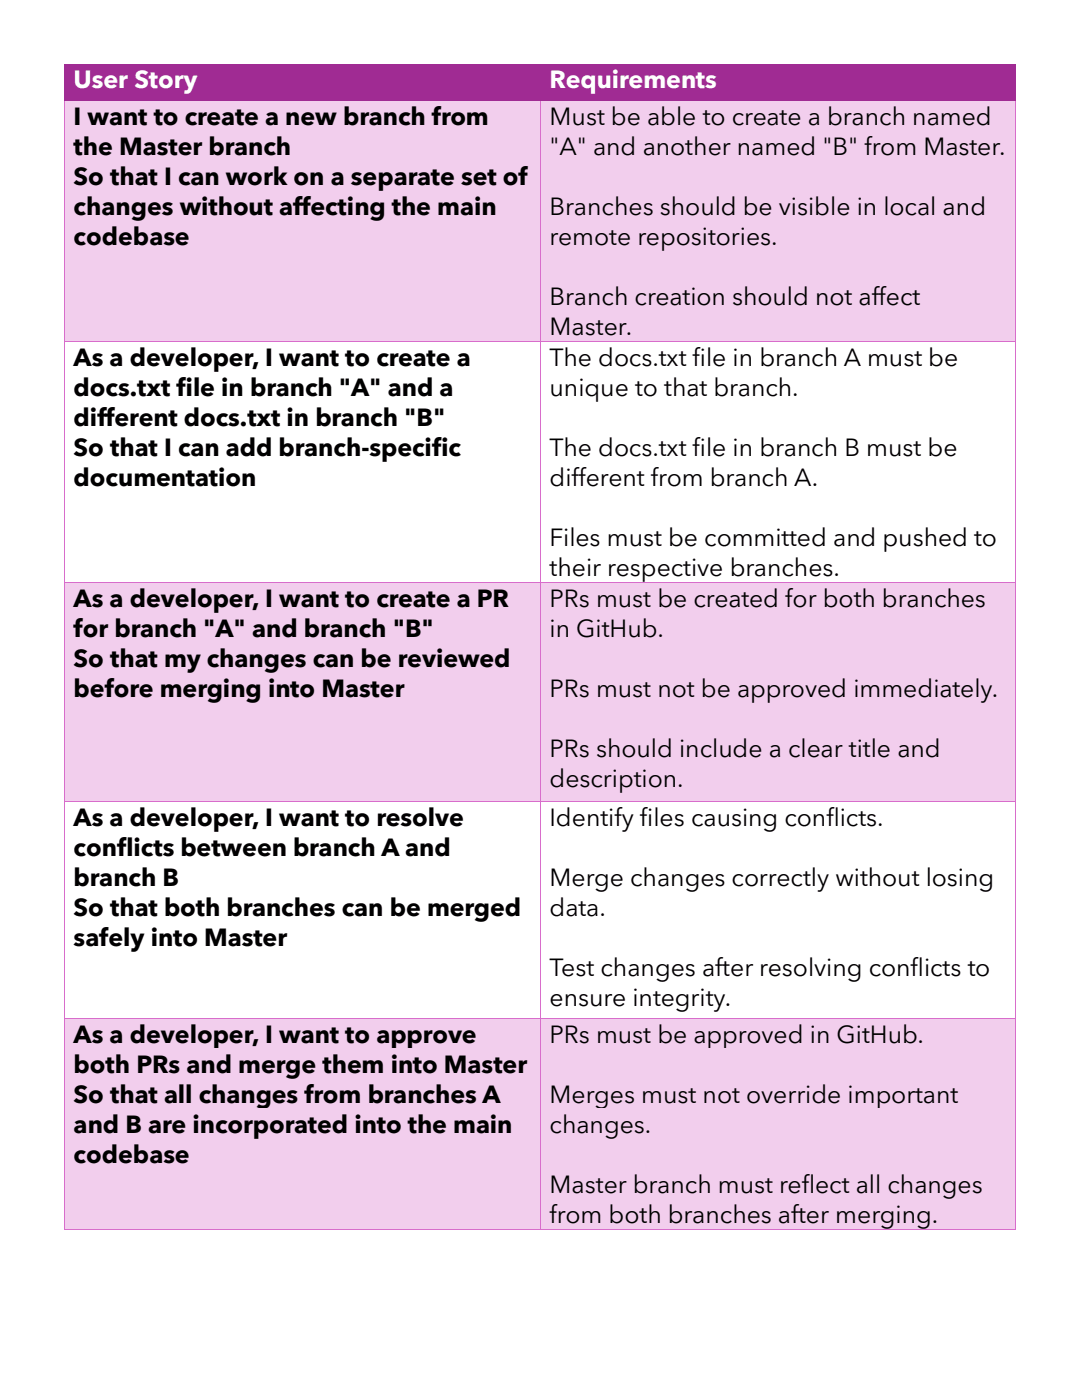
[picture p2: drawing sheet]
<svg xmlns="http://www.w3.org/2000/svg" width="216mm" height="279mm" viewBox="0 0 216 279" stroke-linecap="round" stroke-linejoin="round" font-family="sans-serif">
<defs><g id="words">
<g font-size="5" fill="#fff">
<text x="14.7" y="17.7">User Story</text>
<text x="109.7" y="17.7">Requirements</text>
</g>
<g font-size="5">
<text x="14.7" y="25">I want to create a new branch from</text>
<text x="109.7" y="25">Must be able to create a branch named</text>
<text x="14.7" y="31">the Master branch</text>
<text x="109.7" y="31">&quot;A&quot; and another named &quot;B&quot; from Master.</text>
<text x="14.7" y="37">So that I can work on a separate set of</text>
<text x="14.7" y="43">changes without affecting the main</text>
<text x="109.7" y="43">Branches should be visible in local and</text>
<text x="14.7" y="48.9">codebase</text>
<text x="109.7" y="48.9">remote repositories.</text>
<text x="109.7" y="60.9">Branch creation should not affect</text>
<text x="109.7" y="66.9">Master.</text>
<text x="14.7" y="73.1">As a developer, I want to create a</text>
<text x="109.7" y="73.1">The docs.txt f</text>
<text x="138.2" y="73.1">ile in branch A must be</text>
<text x="14.7" y="79.1">docs.txt f</text>
<text x="35.2" y="79.1">ile in branch &quot;A&quot; and a</text>
<text x="109.7" y="79.1">unique to that branch.</text>
<text x="14.7" y="85.1">different docs.txt in branch &quot;B&quot;</text>
<text x="14.7" y="91.1">So that I can add branch-specif</text>
<text x="86.2" y="91.1">ic</text>
<text x="109.7" y="91.1">The docs.txt f</text>
<text x="138.2" y="91.1">ile in branch B must be</text>
<text x="14.7" y="97">documentation</text>
<text x="109.7" y="97">different from branch A.</text>
<text x="109.7" y="109">Files must be committed and pushed to</text>
<text x="109.7" y="115">their respective branches.</text>
<text x="14.7" y="121.2">As a developer, I want to create a PR</text>
<text x="109.7" y="121.2">PRs must be created for both branches</text>
<text x="14.7" y="127.2">for branch &quot;A&quot; and branch &quot;B&quot;</text>
<text x="109.7" y="127.2">in GitHub.</text>
<text x="14.7" y="133.2">So that my changes can be reviewed</text>
<text x="14.7" y="139.2">before merging into Master</text>
<text x="109.7" y="139.2">PRs must not be approved immediately.</text>
<text x="109.7" y="151.2">PRs should include a clear title and</text>
<text x="109.7" y="157.1">description.</text>
<text x="14.7" y="164.9">As a developer, I want to resolve</text>
<text x="109.7" y="164.9">Identify f</text>
<text x="127.7" y="164.9">iles causing conf</text>
<text x="164.9" y="164.9">licts.</text>
<text x="14.7" y="170.9">conf</text>
<text x="23.4" y="170.9">licts between branch A and</text>
<text x="14.7" y="176.9">branch B</text>
<text x="109.7" y="176.9">Merge changes correctly without losing</text>
<text x="14.7" y="182.9">So that both branches can be merged</text>
<text x="109.7" y="182.9">data.</text>
<text x="14.7" y="188.8">safely into Master</text>
<text x="109.7" y="194.8">Test changes after resolving conf</text>
<text x="181.7" y="194.8">licts to</text>
<text x="109.7" y="200.8">ensure integrity.</text>
<text x="14.7" y="208.1">As a developer, I want to approve</text>
<text x="109.7" y="208.1">PRs must be approved in GitHub.</text>
<text x="14.7" y="214.1">both PRs and merge them into Master</text>
<text x="14.7" y="220">So that all changes from branches A</text>
<text x="109.7" y="220">Merges must not override important</text>
<text x="14.7" y="226.1">and B are incorporated into the main</text>
<text x="109.7" y="226.1">changes.</text>
<text x="14.7" y="232">codebase</text>
<text x="109.7" y="238">Master branch must ref</text>
<text x="160" y="238">lect all changes</text>
<text x="109.7" y="244">from both branches after merging.</text>
</g>
</g></defs>
<g fill="#a02b93">
<path d="M12.9 12.9h94.9v7.1h-94.9z" fill-rule="evenodd"/>
<path d="M14.7 12.9h91.2v6h-91.2z" fill-rule="evenodd"/>
<path d="M107.8 12.9h94.8v7.1h-94.8z" fill-rule="evenodd"/>
<path d="M109.7 12.9h91.1v6h-91.1z" fill-rule="evenodd"/>
<path d="M12.7 12.7h.2v.2h-.2z" fill-rule="evenodd"/>
<path d="M12.7 12.7h.2v.2h-.2z" fill-rule="evenodd"/>
</g>
<path d="M12.9 12.8h94.9" fill="none" stroke="#a02b93" stroke-width=".2"/>
<path d="M107.8 12.7h.1v.2h-.1z" fill-rule="evenodd" fill="#a02b93"/>
<path d="M107.9 12.8h94.7" fill="none" stroke="#a02b93" stroke-width=".2"/>
<g fill="#a02b93">
<path d="M202.6 12.7h.2v.2h-.2z" fill-rule="evenodd"/>
<path d="M202.6 12.7h.2v.2h-.2z" fill-rule="evenodd"/>
</g>
<path d="M12.8 12.9v7.1M202.7 12.9v7.1" fill="none" stroke="#a02b93" stroke-width=".2"/>
<g fill="#f2ceed">
<path d="M12.9 20.2h94.8v48h-94.8z" fill-rule="evenodd"/>
<path d="M14.7 20.2h91.2v6h-91.2z" fill-rule="evenodd"/>
<path d="M14.7 26.2h91.2v6h-91.2z" fill-rule="evenodd"/>
<path d="M14.7 32.2h91.2v6h-91.2z" fill-rule="evenodd"/>
<path d="M14.7 38.2h91.2v6h-91.2z" fill-rule="evenodd"/>
<path d="M14.7 44.2h91.2v6h-91.2z" fill-rule="evenodd"/>
<path d="M107.8 20.2h94.8v48h-94.8z" fill-rule="evenodd"/>
<path d="M109.7 20.2h91.1v6h-91.1z" fill-rule="evenodd"/>
<path d="M109.7 26.2h91.1v6h-91.1z" fill-rule="evenodd"/>
<path d="M109.7 32.2h91.1v6h-91.1z" fill-rule="evenodd"/>
<path d="M109.7 38.2h91.1v6h-91.1z" fill-rule="evenodd"/>
<path d="M109.7 44.2h91.1v6h-91.1z" fill-rule="evenodd"/>
<path d="M109.7 50.2h91.1v6h-91.1z" fill-rule="evenodd"/>
<path d="M109.7 56.2h91.1v6h-91.1z" fill-rule="evenodd"/>
<path d="M109.7 62.2h91.1v6h-91.1z" fill-rule="evenodd"/>
</g>
<path d="M12.7 20h.2v.2h-.2z" fill-rule="evenodd" fill="#a02b93"/>
<path d="M12.9 20.1h94.8" fill="none" stroke="#a02b93" stroke-width=".2"/>
<g fill="#a02b93">
<path d="M107.7 20h.1v.2h-.1z" fill-rule="evenodd"/>
<path d="M107.8 20h.2v.2h-.2z" fill-rule="evenodd"/>
</g>
<path d="M108 20.1h94.6" fill="none" stroke="#a02b93" stroke-width=".2"/>
<path d="M202.6 20h.2v.2h-.2z" fill-rule="evenodd" fill="#a02b93"/>
<path d="M12.8 20.2v48M107.8 20.2v48M202.7 20.2v48" fill="none" stroke="#d86dcb" stroke-width=".2"/>
<path d="M12.7 68.2h.2v.1h-.2z" fill-rule="evenodd" fill="#d86dcb"/>
<path d="M12.9 68.2h94.8" fill="none" stroke="#d86dcb" stroke-width=".2"/>
<path d="M107.7 68.2h.1v.1h-.1z" fill-rule="evenodd" fill="#d86dcb"/>
<path d="M107.8 68.2h94.8" fill="none" stroke="#d86dcb" stroke-width=".2"/>
<path d="M202.6 68.2h.2v.1h-.2z" fill-rule="evenodd" fill="#d86dcb"/>
<path d="M12.8 68.3v48M107.8 68.3v48M202.7 68.3v48" fill="none" stroke="#d86dcb" stroke-width=".2"/>
<g fill="#f2ceed">
<path d="M12.9 116.4h94.8v43.5h-94.8z" fill-rule="evenodd"/>
<path d="M14.7 116.4h91.2v6h-91.2z" fill-rule="evenodd"/>
<path d="M14.7 122.4h91.2v6h-91.2z" fill-rule="evenodd"/>
<path d="M14.7 128.4h91.2v6h-91.2z" fill-rule="evenodd"/>
<path d="M14.7 134.4h91.2v6h-91.2z" fill-rule="evenodd"/>
<path d="M107.8 116.4h94.8v43.5h-94.8z" fill-rule="evenodd"/>
<path d="M109.7 116.4h91.1v6h-91.1z" fill-rule="evenodd"/>
<path d="M109.7 122.4h91.1v6h-91.1z" fill-rule="evenodd"/>
<path d="M109.7 128.4h91.1v6h-91.1z" fill-rule="evenodd"/>
<path d="M109.7 134.4h91.1v6h-91.1z" fill-rule="evenodd"/>
<path d="M109.7 140.4h91.1v6h-91.1z" fill-rule="evenodd"/>
<path d="M109.7 146.4h91.1v6h-91.1z" fill-rule="evenodd"/>
<path d="M109.7 152.4h91.1v6h-91.1z" fill-rule="evenodd"/>
</g>
<path d="M12.7 116.3h.2v.1h-.2z" fill-rule="evenodd" fill="#d86dcb"/>
<path d="M12.9 116.3h94.8" fill="none" stroke="#d86dcb" stroke-width=".2"/>
<path d="M107.7 116.3h.1v.1h-.1z" fill-rule="evenodd" fill="#d86dcb"/>
<path d="M107.8 116.3h94.8" fill="none" stroke="#d86dcb" stroke-width=".2"/>
<path d="M202.6 116.3h.2v.1h-.2z" fill-rule="evenodd" fill="#d86dcb"/>
<path d="M12.8 116.4v43.5M107.8 116.4v43.5M202.7 116.4v43.5" fill="none" stroke="#d86dcb" stroke-width=".2"/>
<path d="M12.7 159.9h.2v.2h-.2z" fill-rule="evenodd" fill="#d86dcb"/>
<path d="M12.9 160h94.8" fill="none" stroke="#d86dcb" stroke-width=".2"/>
<path d="M107.7 159.9h.1v.2h-.1z" fill-rule="evenodd" fill="#d86dcb"/>
<path d="M107.8 160h94.8" fill="none" stroke="#d86dcb" stroke-width=".2"/>
<path d="M202.6 159.9h.2v.2h-.2z" fill-rule="evenodd" fill="#d86dcb"/>
<path d="M12.8 160.1v43M107.8 160.1v43M202.7 160.1v43" fill="none" stroke="#d86dcb" stroke-width=".2"/>
<g fill="#f2ceed">
<path d="M12.9 203.3h94.8v41.9h-94.8z" fill-rule="evenodd"/>
<path d="M14.7 203.3h91.2v6h-91.2z" fill-rule="evenodd"/>
<path d="M14.7 209.3h91.2v6h-91.2z" fill-rule="evenodd"/>
<path d="M14.7 215.3h91.2v6h-91.2z" fill-rule="evenodd"/>
<path d="M14.7 221.3h91.2v6h-91.2z" fill-rule="evenodd"/>
<path d="M14.7 227.3h91.2v5.9h-91.2z" fill-rule="evenodd"/>
<path d="M107.8 203.3h94.8v41.9h-94.8z" fill-rule="evenodd"/>
<path d="M109.7 203.3h91.1v6h-91.1z" fill-rule="evenodd"/>
<path d="M109.7 209.3h91.1v6h-91.1z" fill-rule="evenodd"/>
<path d="M109.7 215.3h91.1v6h-91.1z" fill-rule="evenodd"/>
<path d="M109.7 221.3h91.1v6h-91.1z" fill-rule="evenodd"/>
<path d="M109.7 227.3h91.1v5.9h-91.1z" fill-rule="evenodd"/>
<path d="M109.7 233.2h91.1v6.1h-91.1z" fill-rule="evenodd"/>
<path d="M109.7 239.3h91.1v5.9h-91.1z" fill-rule="evenodd"/>
</g>
<path d="M12.7 203.1h.2v.2h-.2z" fill-rule="evenodd" fill="#d86dcb"/>
<path d="M12.9 203.2h94.8" fill="none" stroke="#d86dcb" stroke-width=".2"/>
<path d="M107.7 203.1h.1v.2h-.1z" fill-rule="evenodd" fill="#d86dcb"/>
<path d="M107.8 203.2h94.8" fill="none" stroke="#d86dcb" stroke-width=".2"/>
<path d="M202.6 203.1h.2v.2h-.2z" fill-rule="evenodd" fill="#d86dcb"/>
<path d="M12.8 203.3v41.9" fill="none" stroke="#d86dcb" stroke-width=".2"/>
<g fill="#d86dcb">
<path d="M12.7 245.2h.2v.2h-.2z" fill-rule="evenodd"/>
<path d="M12.7 245.2h.2v.2h-.2z" fill-rule="evenodd"/>
</g>
<path d="M107.8 203.3v41.9M12.9 245.3h94.8" fill="none" stroke="#d86dcb" stroke-width=".2"/>
<path d="M107.7 245.2h.1v.2h-.1z" fill-rule="evenodd" fill="#d86dcb"/>
<path d="M202.7 203.3v41.9M107.8 245.3h94.8" fill="none" stroke="#d86dcb" stroke-width=".2"/>
<g fill="#d86dcb">
<path d="M202.6 245.2h.2v.2h-.2z" fill-rule="evenodd"/>
<path d="M202.6 245.2h.2v.2h-.2z" fill-rule="evenodd"/>
</g>
<use href="#words"/>
</svg>
